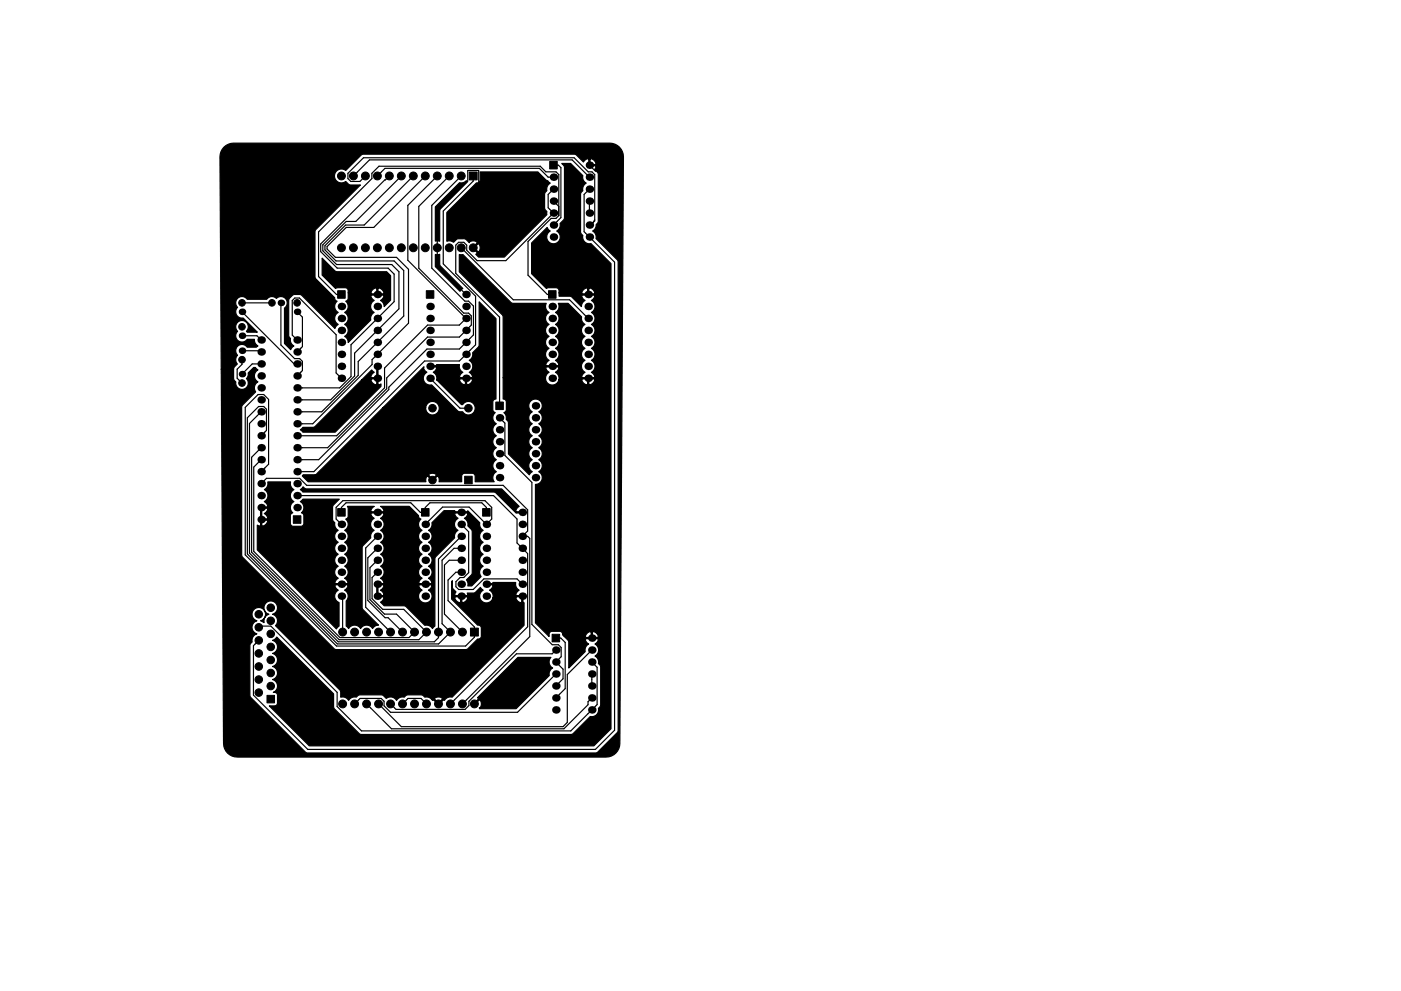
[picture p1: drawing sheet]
<svg xmlns="http://www.w3.org/2000/svg" width="297mm" height="210mm" viewBox="0 0 297 210" stroke-linecap="round" stroke-linejoin="round" font-family="sans-serif">
<g fill="#000">
<circle cx="117.3" cy="37.6" r=".8"/>
<circle cx="125" cy="35" r=".8"/>
<circle cx="125" cy="37.6" r=".8"/>
<circle cx="117.3" cy="42.7" r=".8"/>
<circle cx="117.3" cy="40.1" r=".8"/>
<circle cx="117.3" cy="45.2" r=".8"/>
<circle cx="117.3" cy="50.3" r=".8"/>
<circle cx="117.3" cy="47.7" r=".8"/>
<circle cx="125" cy="45.2" r=".8"/>
<circle cx="125" cy="50.3" r=".8"/>
<circle cx="125" cy="42.7" r=".8"/>
<circle cx="125" cy="47.7" r=".8"/>
<circle cx="125" cy="40.1" r=".8"/>
<circle cx="51.3" cy="74.4" r=".7"/>
<circle cx="51.3" cy="71.2" r=".7"/>
<circle cx="51.3" cy="66.2" r=".7"/>
<circle cx="51.3" cy="79.4" r=".7"/>
<circle cx="55.4" cy="72.1" r=".8"/>
<circle cx="55.4" cy="77.2" r=".8"/>
<circle cx="55.4" cy="79.8" r=".8"/>
<circle cx="55.4" cy="74.7" r=".8"/>
<circle cx="59.6" cy="64.3" r=".7"/>
<circle cx="63" cy="66.2" r=".7"/>
<circle cx="63" cy="79.8" r=".8"/>
<circle cx="63" cy="72.1" r=".8"/>
<circle cx="63" cy="77.2" r=".8"/>
<circle cx="63" cy="74.7" r=".8"/>
<circle cx="72.4" cy="65" r=".8"/>
<circle cx="72.4" cy="70.1" r=".8"/>
<circle cx="72.4" cy="72.6" r=".8"/>
<circle cx="72.4" cy="67.6" r=".8"/>
<circle cx="72.4" cy="75.2" r=".8"/>
<circle cx="72.4" cy="77.7" r=".8"/>
<circle cx="80" cy="72.6" r=".8"/>
<circle cx="80" cy="70.1" r=".8"/>
<circle cx="80" cy="67.6" r=".8"/>
<circle cx="80" cy="62.5" r=".8"/>
<circle cx="80" cy="77.7" r=".8"/>
<circle cx="80" cy="75.2" r=".8"/>
<circle cx="80" cy="65" r=".8"/>
<circle cx="91.2" cy="65" r=".8"/>
<circle cx="91.2" cy="70.1" r=".8"/>
<circle cx="91.2" cy="72.6" r=".8"/>
<circle cx="91.2" cy="75.2" r=".8"/>
<circle cx="91.2" cy="77.7" r=".8"/>
<circle cx="91.2" cy="67.6" r=".8"/>
<circle cx="98.8" cy="72.6" r=".8"/>
<circle cx="98.8" cy="75.2" r=".8"/>
<circle cx="98.8" cy="70.1" r=".8"/>
<circle cx="98.8" cy="67.6" r=".8"/>
<circle cx="98.8" cy="65" r=".8"/>
<circle cx="98.8" cy="77.7" r=".8"/>
<circle cx="98.8" cy="62.5" r=".8"/>
<circle cx="117.1" cy="72.6" r=".8"/>
<circle cx="117.1" cy="70.1" r=".8"/>
<circle cx="117.1" cy="67.6" r=".8"/>
<circle cx="117.1" cy="77.7" r=".8"/>
<circle cx="117.1" cy="75.2" r=".8"/>
<circle cx="117.1" cy="65" r=".8"/>
<circle cx="124.7" cy="75.2" r=".8"/>
<circle cx="124.7" cy="65" r=".8"/>
<circle cx="124.7" cy="70.1" r=".8"/>
<circle cx="124.7" cy="72.6" r=".8"/>
<circle cx="124.7" cy="77.7" r=".8"/>
<circle cx="124.7" cy="67.6" r=".8"/>
<circle cx="124.7" cy="62.5" r=".8"/>
<circle cx="55.4" cy="97.5" r=".8"/>
<circle cx="55.4" cy="84.8" r=".8"/>
<circle cx="55.4" cy="89.9" r=".8"/>
<circle cx="55.4" cy="82.3" r=".8"/>
<circle cx="55.4" cy="92.5" r=".8"/>
<circle cx="55.4" cy="95" r=".8"/>
<circle cx="55.4" cy="87.4" r=".8"/>
<circle cx="63" cy="92.5" r=".8"/>
<circle cx="63" cy="84.8" r=".8"/>
<circle cx="63" cy="82.3" r=".8"/>
<circle cx="63" cy="97.5" r=".8"/>
<circle cx="63" cy="95" r=".8"/>
<circle cx="63" cy="87.4" r=".8"/>
<circle cx="63" cy="89.9" r=".8"/>
<circle cx="72.4" cy="80.3" r=".8"/>
<circle cx="80" cy="80.3" r=".8"/>
<circle cx="91.2" cy="80.3" r=".8"/>
<circle cx="98.8" cy="80.3" r=".8"/>
<circle cx="105.9" cy="88.6" r=".8"/>
<circle cx="105.9" cy="93.7" r=".8"/>
<circle cx="105.9" cy="98.8" r=".8"/>
<circle cx="105.9" cy="96.3" r=".8"/>
<circle cx="105.9" cy="91.2" r=".8"/>
<circle cx="113.5" cy="91.2" r=".8"/>
<circle cx="113.5" cy="88.6" r=".8"/>
<circle cx="113.5" cy="98.8" r=".8"/>
<circle cx="113.5" cy="86.1" r=".8"/>
<circle cx="113.5" cy="96.3" r=".8"/>
<circle cx="113.5" cy="93.7" r=".8"/>
<circle cx="117.1" cy="80.3" r=".8"/>
<circle cx="124.7" cy="80.3" r=".8"/>
<circle cx="55.4" cy="107.7" r=".8"/>
<circle cx="55.4" cy="102.6" r=".8"/>
<circle cx="55.4" cy="110.2" r=".8"/>
<circle cx="55.4" cy="100.1" r=".8"/>
<circle cx="55.4" cy="105.2" r=".8"/>
<circle cx="63" cy="107.7" r=".8"/>
<circle cx="63" cy="105.2" r=".8"/>
<circle cx="63" cy="100.1" r=".8"/>
<circle cx="63" cy="102.6" r=".8"/>
<circle cx="72.4" cy="118.9" r=".8"/>
<circle cx="72.4" cy="111.2" r=".8"/>
<circle cx="72.4" cy="116.3" r=".8"/>
<circle cx="72.4" cy="113.8" r=".8"/>
<circle cx="80" cy="118.9" r=".8"/>
<circle cx="80" cy="111.2" r=".8"/>
<circle cx="80" cy="113.8" r=".8"/>
<circle cx="80" cy="116.3" r=".8"/>
<circle cx="80" cy="108.7" r=".8"/>
<circle cx="90.2" cy="118.9" r=".8"/>
<circle cx="90.2" cy="111.2" r=".8"/>
<circle cx="90.2" cy="116.3" r=".8"/>
<circle cx="90.2" cy="113.8" r=".8"/>
<circle cx="97.8" cy="111.2" r=".8"/>
<circle cx="97.8" cy="116.3" r=".8"/>
<circle cx="97.8" cy="113.8" r=".8"/>
<circle cx="97.8" cy="108.7" r=".8"/>
<circle cx="97.8" cy="118.9" r=".8"/>
<circle cx="103.1" cy="116.3" r=".8"/>
<circle cx="103.1" cy="118.9" r=".8"/>
<circle cx="103.1" cy="111.2" r=".8"/>
<circle cx="103.1" cy="113.8" r=".8"/>
<circle cx="105.9" cy="101.3" r=".8"/>
<circle cx="110.7" cy="113.8" r=".8"/>
<circle cx="110.7" cy="111.2" r=".8"/>
<circle cx="110.7" cy="116.3" r=".8"/>
<circle cx="110.7" cy="108.7" r=".8"/>
<circle cx="110.7" cy="118.9" r=".8"/>
<circle cx="113.5" cy="101.3" r=".8"/>
<circle cx="72.4" cy="121.4" r=".8"/>
<circle cx="72.4" cy="123.9" r=".8"/>
<circle cx="72.4" cy="126.5" r=".8"/>
<circle cx="80" cy="126.5" r=".8"/>
<circle cx="80" cy="123.9" r=".8"/>
<circle cx="80" cy="121.4" r=".8"/>
<circle cx="90.2" cy="123.9" r=".8"/>
<circle cx="90.2" cy="126.5" r=".8"/>
<circle cx="90.2" cy="121.4" r=".8"/>
<circle cx="97.8" cy="123.9" r=".8"/>
<circle cx="97.8" cy="121.4" r=".8"/>
<circle cx="97.8" cy="126.5" r=".8"/>
<circle cx="103.1" cy="126.5" r=".8"/>
<circle cx="103.1" cy="123.9" r=".8"/>
<circle cx="103.1" cy="121.4" r=".8"/>
<circle cx="110.7" cy="123.9" r=".8"/>
<circle cx="110.7" cy="126.5" r=".8"/>
<circle cx="110.7" cy="121.4" r=".8"/>
<circle cx="117.9" cy="137.9" r=".8"/>
<circle cx="125.5" cy="135.4" r=".8"/>
<circle cx="125.5" cy="137.9" r=".8"/>
<circle cx="117.9" cy="150.6" r=".8"/>
<circle cx="117.9" cy="145.5" r=".8"/>
<circle cx="117.9" cy="148.1" r=".8"/>
<circle cx="117.9" cy="143" r=".8"/>
<circle cx="117.9" cy="140.5" r=".8"/>
<circle cx="125.5" cy="140.5" r=".8"/>
<circle cx="125.5" cy="145.5" r=".8"/>
<circle cx="125.5" cy="143" r=".8"/>
<circle cx="125.5" cy="148.1" r=".8"/>
<circle cx="125.5" cy="150.6" r=".8"/>
</g>
<g fill="#000" stroke="#000" stroke-width=".21">
<path d="M99.5 36.5h1.7v1.7h-1.7zM116.5 34.2h1.6v1.6h-1.6zM71.6 61.7h1.6v1.6h-1.6zM90.4 61.7h1.6v1.6h-1.6zM116.3 61.7h1.6v1.6h-1.6zM105.1 85.3h1.6v1.6h-1.6zM62.2 109.4h1.6v1.6h-1.6zM71.6 107.9h1.6v1.6h-1.6zM89.4 107.9h1.6v1.6h-1.6zM98.5 101h1.6v1.6h-1.6zM102.3 107.9h1.6v1.6h-1.6zM99.7 133.3h1.7v1.6h-1.7z"/>
<path d="M117.1 134.6h1.6v1.6h-1.6zM56.6 147.5h1.6v1.6h-1.6z"/>
<circle cx="72.4" cy="37.3" r=".84"/>
<circle cx="74.9" cy="37.3" r=".84"/>
<circle cx="77.5" cy="37.3" r=".84"/>
<circle cx="80" cy="37.3" r=".84"/>
<circle cx="82.5" cy="37.3" r=".84"/>
<circle cx="85.1" cy="37.3" r=".84"/>
<circle cx="87.6" cy="37.3" r=".84"/>
<circle cx="90.2" cy="37.3" r=".84"/>
<circle cx="92.7" cy="37.3" r=".84"/>
<circle cx="95.2" cy="37.3" r=".84"/>
<circle cx="97.8" cy="37.3" r=".84"/>
<circle cx="72.4" cy="52.6" r=".84"/>
<circle cx="74.9" cy="52.6" r=".84"/>
<circle cx="77.5" cy="52.6" r=".84"/>
<circle cx="80" cy="52.6" r=".84"/>
<circle cx="82.5" cy="52.6" r=".84"/>
<circle cx="85.1" cy="52.6" r=".84"/>
<circle cx="87.6" cy="52.6" r=".84"/>
<circle cx="90.2" cy="52.6" r=".84"/>
<circle cx="92.7" cy="52.6" r=".84"/>
<circle cx="95.2" cy="52.6" r=".84"/>
<circle cx="97.8" cy="52.6" r=".84"/>
<circle cx="100.3" cy="52.6" r=".84"/>
<circle cx="51.3" cy="76.3" r=".7"/>
<circle cx="51.3" cy="64.3" r=".7"/>
<circle cx="51.3" cy="69.3" r=".7"/>
<circle cx="57.7" cy="64.3" r=".7"/>
<circle cx="63" cy="64.3" r=".7"/>
<circle cx="51.3" cy="81.3" r=".7"/>
<circle cx="91.7" cy="86.6" r=".8"/>
<circle cx="99.3" cy="86.6" r=".8"/>
<circle cx="91.7" cy="101.8" r=".8"/>
<circle cx="54.9" cy="130.3" r=".8"/>
<circle cx="54.9" cy="135.9" r=".8"/>
<circle cx="54.9" cy="138.6" r=".8"/>
<circle cx="54.9" cy="133.1" r=".8"/>
<circle cx="57.4" cy="134.5" r=".8"/>
<circle cx="57.4" cy="128.9" r=".8"/>
<circle cx="57.4" cy="137.3" r=".8"/>
<circle cx="57.4" cy="131.7" r=".8"/>
<circle cx="72.6" cy="134.1" r=".84"/>
<circle cx="75.2" cy="134.1" r=".84"/>
<circle cx="77.7" cy="134.1" r=".84"/>
<circle cx="80.3" cy="134.1" r=".84"/>
<circle cx="82.8" cy="134.1" r=".84"/>
<circle cx="85.3" cy="134.1" r=".84"/>
<circle cx="87.9" cy="134.1" r=".84"/>
<circle cx="90.4" cy="134.1" r=".84"/>
<circle cx="93" cy="134.1" r=".84"/>
<circle cx="95.5" cy="134.1" r=".84"/>
<circle cx="98" cy="134.1" r=".84"/>
<circle cx="54.9" cy="146.9" r=".8"/>
<circle cx="54.9" cy="141.4" r=".8"/>
<circle cx="54.9" cy="144.2" r=".8"/>
<circle cx="57.4" cy="140" r=".8"/>
<circle cx="57.4" cy="145.6" r=".8"/>
<circle cx="57.4" cy="142.8" r=".8"/>
<circle cx="72.6" cy="149.3" r=".84"/>
<circle cx="75.2" cy="149.3" r=".84"/>
<circle cx="77.7" cy="149.3" r=".84"/>
<circle cx="80.3" cy="149.3" r=".84"/>
<circle cx="82.8" cy="149.3" r=".84"/>
<circle cx="85.3" cy="149.3" r=".84"/>
<circle cx="87.9" cy="149.3" r=".84"/>
<circle cx="90.4" cy="149.3" r=".84"/>
<circle cx="93" cy="149.3" r=".84"/>
<circle cx="95.5" cy="149.3" r=".84"/>
<circle cx="98" cy="149.3" r=".84"/>
<circle cx="100.6" cy="149.3" r=".84"/>
</g>
<g fill="none" stroke="#000" stroke-width=".25">
<path d="M74.9 37.3l3.4-3.4h43l3.7 3.7M77.5 37.3l-1.2 1.2h-1.9l-.6-.6v-1.1l3.3-3.3h44.6l3 3h.8l.6 .5v9.9l-.4 .3M80 37.3l1.6-1.6h32.7l1.9 1.9h1.1M82.5 37.3l-14.5 14.5v1.6l3.5 3.5h10.8l1.3 1.3v5.8l-9.2 9.1v6.8l-2.4 2.4h-9M85.1 37.3l-9.7 9.7h-2l-5 4.9v1.3l3 2.9h11.7l1.5 1.6v7.8l-9.4 9.4v4.9l-5.1 5h-7.1M87.6 37.3l-10.4 10.4h-3.9l-4.4 4.4v.9l2.3 2.4h12.4l2 2v9.7l-9.7 9.6v2.9l-7.7 7.8h-5.2M90.2 37.3l-11 11h-5.8l-4.1 4v.5l1.8 1.8h13l2.5 2.5v11.5l-7.7 7.7v1l-12.6 12.6h-3.3M92.7 37.3l-6.2 6.3v11.6l12.3 12.4-1.4 1.4h-6.8l-9.1 9.1v4.2l-10.1 10.2h-8.4M95.2 37.3l-6.4 6.5v13.1l9.5 9.5h1l.6 .6v2l-2.5 2.5h-6.8l-8.6 8.7v2.3l-12.5 12.5h-6.5M97.8 37.3l-6.3 6.3v13.3l7.1 7h.7l1.1 1v6.2l-3 3h-6.9l-8.1 8.1v.5l-14.8 14.8h-4.6M100.3 37.3v1.1l-6.3 6.4v11.2l6.8 6.8v10.4l-3.4 3.4h-7.4l-23.5 23.5h-3.5M117.3 35h1.1l.5 .6v10.6l-1.6 1.5"/>
<path d="M125 35l1.3 1.4M97.8 52.6l11 11h12l3.9 4M100.3 52.6l1.2-1.2-.1-15.2h-2.2v2.2l-6.5 6.5v11.5l6.1 6.1M117.3 42.7l1.2 1.1M117.3 40.1l-1.1 1.2v2.8l1.1 1.1-10 10.1h-6.1l-2.2-2.2v-1.1l-.7-.6h-1.1l-.6 .6v6l9.3 9.3v18.8M125 40.1l-1.2 1.2v7.9l6.5 6.4v99.3l-4.1 4.1h-60.9l-11.6-11.5v-10.5l1.2-1.1M125 42.7v2.5M125.7 47.2l-.7 .5M126.1 46.6l-.4 .6M51.3 76.3v1l-1 1v1.9l1 1.1M51.3 64.3h6.4M51.3 66.2l11.1 11h.6"/>
<path d="M51.3 74.4h3.8l.3 .3M51.3 71.2h3.2l.9 .9M55.4 77.2h-1.9l-2.2 2.2M59.6 64.3v8.9l2.9 2.9h1l.6 .6v1.9l-1.1 1.2M63 72.1l-1-1v-7.3l.5-.6h1l7.8 7.8v8.1l1.1 1.2M63 66.2l1.1 1.1v6.2l-1.1 1.2M72.4 62.5h-1.1l-3.8-3.8v-9.5l11.3-11.3v-1.1l1.6-1.5h34.1l1.2 1.2h2.2l.6 .5v8.7l-.6 .6h-1l-4.9 4.9v7.2l4 4.1h1.1M55.4 87.4l-2.5 2.4v27.6l18.8 18.8h20.4l.9-.9v-16.7l4.8-4.8M55.4 97.5l-1.6 1.6v17.9l18.3 18.3h14.6l1.2-1.2-3.8-3.8h-2.6l-3.1-3.1v-6.8l1.6-1.5M55.4 95l-2.1 2v20.2l18.6 18.5h16.9l1.6-1.6-4.8-4.8h-4.5l-2.2-2.3v-4.5l1.1-1.1M55.4 92.5l1.1-1.2v-4.5l-.6-.6h-1.1l-2.4 2.4v28.9l19.1 19.1h21.5l2.5-2.5-1.8-1.8v-13.4l2.6-2.6h1.5M91.2 80.3l6.3 6.3h1.8"/>
<path d="M105.9 88.6l1.1 1.2v6.8l5.8 5.7v30.2l4.3 4.3h1.3l.6 .6v1.9l-1.1 1.2 1.5 1.5v2l-1.5 1.5M55.4 107.7v2.5M55.4 100.1l1.5-1.6v-13.8l-1-1h-1.2l-2.7 2.7v31.3l19.3 19.4h27.4l1.9-1.9v-2.2l-5.6-5.6v-4.3l1.7-1.7h1.1M55.4 102.6l1.1-1.1h7l1.5 1.5h41.7l5.2 5.2v4.5l-1.2 1.1h1.2l.4 .4v20.9l-14.3 14.2M63 105.2h41.6l5 4.9v5.1l2.3 2.3v15.5l-16.4 16.3M72.4 111.2l-1.1-1.1v-2.5l1.4-1.4h30.1l1.4 1.4v2.5l-1.1 1.1-3.6-3.6h-5.7l-3.6 3.6M72.4 108.7v-1l1-1h13.7l2 2h1.1v-1l1-1h10.9l1 1v1M80 116.3l-2 2.1v9l3.6 3.7h.7l3 3M80 113.8l-2.5 2.5v12.5l5.3 5.3M97.8 118.9h-2.6l-1 1v10.4l3.8 3.8M97.8 111.2l1.6 1.6v8.7l-1.1 1h-.8l-.8 .9v1.1l.5 .6h3.1l2.3-2.3h7l1.1 1.1M54.9 133.1l.2-.3h2.3l14.1 14.1v3l5.1 5.2h44.4l5.6-5.6v-7.9l-1.1-1.1"/>
<path d="M72.4 126.5l.2 .2v7.4M117.9 137.9l-.8 .8h-7.6l-10.1 10.1v.9l-.8 .8h-14.6l-1.2-1.2M117.9 135.4h1l.9 .9v9.8l-1.9 2M125.5 137.9l-5.2 5.2v10.2l-.9 .9h-34.3l-4.8-4.9M85.3 149.3l1.2-1.1h2.8l1.1 1.1M117.9 143l-8.2 8.1h-26.9l-1.4-1.4v-.9l-.6-.6h-4.5l-1.1 1.1M125.5 148.1l-.8 .8v.6l-5.1 5.1h-36.6l-5.3-5.3M125.5 143v2.5"/>
</g>
<g fill="#000" stroke="#000" stroke-width=".25">
<path d="M92.3 43.9l5.1-5.1 .8-.1 .7-.4 .1 .3-5.7 5.9-.1 6.7h-.9zM101.8 36.5h12.2l1.7 1.6 1 .8-.6 .5-.2 1.1-.4 .6v3.1l.4 .7v.6l-9 9h-5.4l-.6-.6 .3-.3-1.1-1h.4l.9 .8a1 1 0 0 0 0-1.7l-.9 .9h-.4l1.1-1a1.02 1.02 0 0 0-1.7-.1l-.7-.7-.5-.2-1.4 .1-.7 .7-.8-.3-.7 .1v-6.1l6.3-6.3a.67 .67 0 0 0 .8-.6zM97.4 54h.7l10.3 10.2 .4 .2h7a1.44 1.44 0 0 0 .6 1.9 1.44 1.44 0 0 0 0 2.5 1.44 1.44 0 0 0 0 2.6 1.44 1.44 0 0 0 0 2.5 1.44 1.44 0 0 0 0 2.6l-.4 .3a.62 .62 0 0 0-.2 .8h2.6l.1-.2-.2-.4-.5-.5a1.44 1.44 0 0 0 0-2.6 1.44 1.44 0 0 0 0-2.5 1.44 1.44 0 0 0 0-2.6 1.44 1.44 0 0 0 0-2.5 1.44 1.44 0 0 0 .6-1.9h2l2.9 2.8 .1 1 .6 .6-.2 .2a1.44 1.44 0 0 0 .2 2.4 1.44 1.44 0 0 0 0 2.5 1.44 1.44 0 0 0 0 2.5 1.44 1.44 0 0 0 0 2.6l-.3 .3a.62 .62 0 0 0-.3 .8h2.6l.1-.2-.2-.4-.5-.5a1.44 1.44 0 0 0 0-2.6 1.44 1.44 0 0 0 0-2.5 1.44 1.44 0 0 0 0-2.5 1.44 1.44 0 0 0 0-2.6 1.44 1.44 0 0 0 0-2.5 1.44 1.44 0 0 0 0-2.6l.4-.3a.62 .62 0 0 0 .2-.8h-2.6l-.1 .2 .2 .4 .5 .5-.6 .6-.1 .7-2.1-2-.4-.2h-2.3v-.7h4.8l.1 .3h1.2v-1.2h.2v1.2h1.2l.1-.3a1.17 1.17 0 0 0-1.5-.9 1.07 1.07 0 0 0-1.3 .9h-4.8v-.4a.64 .64 0 0 0-.6-.7h-1.6l-.4 .2-3.2-3.1v-6.5l3.3-3.3 .7 .7a1.44 1.44 0 0 0-.5 2.2 1.44 1.44 0 0 0 2.3 0 1.44 1.44 0 0 0-.5-2.2l.6-.6 .1-1 .9-.8 .1-.4v-10.6l-.1-.5-.5-.4h1.9l2.6 2.6 .1 1 .6 .6-.6 .5-.1 1.1-.4 .3-.1 .5v7.9l.1 .4 .4 .4a1.43 1.43 0 0 0 1.7 1.7l4.2 4.2v98.7l-3.6 3.6h-60.3l-8.5-8.4h1.1a.64 .64 0 0 0 .6-.7v-1.7a.71 .71 0 0 0-.9-.5 1.44 1.44 0 0 0 .9-1.4 1.44 1.44 0 0 0-1-1.3 1.44 1.44 0 0 0 1-1.4 1.44 1.44 0 0 0-1-1.4 1.44 1.44 0 0 0 1-1.4 1.44 1.44 0 0 0-1-1.4 1.44 1.44 0 0 0 1-1.3 1.44 1.44 0 0 0-1-1.4l.5-.3 .4-.4 12 12v2.7l.1 .4 5.3 5.3 .4 .2h44.5l.6-.2 3.6-3.6 .1 .1a1.43 1.43 0 0 0 1.6-1.8l.3-.4 .2-.4v-7.9l-.2-.4-.3-.4-.2-1-.5-.6a1.44 1.44 0 0 0-.1-2.6l.4-.3a.62 .62 0 0 0 .2-.8h-2.5l-.1 .2 .1 .4 .6 .5-.6 .6-.1 1-3.5 3.5v-5.5l-1-1.2h4.5l.1 .2h1.1v-1.1h.3v1.1h1.1a1.03 1.03 0 0 0-1.4-1.1 1.07 1.07 0 0 0-1.2 .9h-4.5l-.3-.4a.64 .64 0 0 0-.6-.7l-1.9 .1-.3 .3-.1 .7-2.9-2.8v-29.4a1.44 1.44 0 0 0 1.4-1.1 1.44 1.44 0 0 0-.7-1.6 1.44 1.44 0 0 0 0-2.6 1.44 1.44 0 0 0 0-2.5 1.44 1.44 0 0 0 0-2.5 1.44 1.44 0 0 0 0-2.6 1.44 1.44 0 0 0 0-2.5 1.44 1.44 0 0 0 .5-2.2 1.44 1.44 0 0 0-2.3 0 1.44 1.44 0 0 0 .5 2.2 1.44 1.44 0 0 0 0 2.5 1.44 1.44 0 0 0 0 2.6 1.44 1.44 0 0 0 0 2.5 1.44 1.44 0 0 0 0 2.5 1.44 1.44 0 0 0 0 2.6l-.7 .6-4.4-4.4v-6.5l-.1-.5-.4-.3-.1-1-.4-.5 .4-.1 .1-.4 .1-1.7-.2-.5-.5-.1v-4.6h9a1.44 1.44 0 0 0 1.1 1.6 1.44 1.44 0 0 0 1.7-1.1h4.8l.4 .6a.77 .77 0 0 0 .9 .3v-1.1h.2v1.1l.3 .2 .5-.3 .3-.4 .2-.4-.1-.2h-2.6l-.1 .2h-4.8a1.43 1.43 0 0 0-.7-1.6l.4-.3a.62 .62 0 0 0 .2-.9h-2.6l-.1 .3 .2 .4 .5 .5-.4 .3-.3 .8h-9l-.1-13.1-9.2-9.3zM47.5 31.2a2.91 2.91 0 0 1 2-.8h80.3a2.9 2.9 0 0 1 2.4 2.9l-.8 125a2.9 2.9 0 0 1-2.9 2.3h-78.8a2.9 2.9 0 0 1-2.3-2.9l-.5-79.4h2.6v2.1l.5 .6a1.34 1.34 0 0 0 1.7 1.6 1.34 1.34 0 0 0 .5-2.3l.4-.5v-.7l1.2-1.1h.4l.5 .5-.2 .1a1.44 1.44 0 0 0 .2 2.4 1.57 1.57 0 0 0-.5 2.2l-2.7 2.7-.3 .5v31.3l.3 .6 19.5 19.5h27.7l.5-.2 2-2a.67 .67 0 0 0 .9-.7l-.1-1.8a.92 .92 0 0 0-.8-.6l-5.4-5.4v-.3h.6l.3 .6 .7 .5 .3-.1v-1.2h.2v1.2a.95 .95 0 0 0 1.2-1.2h-2.6l-.1 .2h-.6v-3.4l.1-.2 .1 1.6 .7 .8-.3 .5 .1 .3h2.6l.1-.3-.1-.3h1.5l1.3-1.2 .5 .6a1.44 1.44 0 0 0-.2 2.4 1.44 1.44 0 0 0 2.3-.8h4.9l.3 .6a.77 .77 0 0 0 .9 .4v-1.2h-1.1l-.1 .2h-4.9a1.43 1.43 0 0 0-.7-1.6l.4-.3a.62 .62 0 0 0 .2-.8h-1.4v-.3h1.4l.1-.2h4.8a1.57 1.57 0 0 0 .8 1.6l-.4 .3a.62 .62 0 0 0-.2 .9h1.4v1.4l.2 .1v4.8l-15.2 15.2-1.1 .1-.6 .6-.2-.1-1 1-1.1-1-.2 .1-.2-.3h.6l.9 .9 .8-.9a1 1 0 0 0-1.7 0h-.6l-.6-.4h-.8l-.7-.5h-2.9l-.4 .1-.4 .4-1.1 .1-.5 .6-.2-.2a1.47 1.47 0 0 0-2-.2l-.7-.7-.4-.1h-4.6l-.7 .5-1 .1-.6 .6-.8-.7h-.9v-1.2l-.2-.3-13.6-13.7a1.43 1.43 0 0 0-.6-2.4 1.44 1.44 0 0 0 .8-2.2 1.44 1.44 0 0 0-2.4 0 1.44 1.44 0 0 0 .8 2.2 1.43 1.43 0 0 0-1 1.8l-.7-.4a1.44 1.44 0 0 0 .7-2.2 1.44 1.44 0 0 0-2.3 0 1.44 1.44 0 0 0 .8 2.2 1.44 1.44 0 0 0-1.1 1.4 1.44 1.44 0 0 0 1.1 1.4 1.43 1.43 0 0 0-1 1.7l-.4 .4-.1 .4v10.8l11.7 11.7 .4 .2 61.1 .1 .6-.3 4.1-4.1 .2-.5v-99.3l-.3-.5-4.4-4.5-.2-1-.5-.6 .5-.6 .2-.8 .4-.6 .1-10-.2-.4-.6-.6 .3-.6-.2-.2h-1.4v-1.4h.3v1.1h1.1l.2-.2a1.17 1.17 0 0 0-1.6-.9 .99 .99 0 0 0-1.1 .6l-1.4-1.5-.6-.2h-44.6l-.6 .2-3.2 3.3-.2-.2a1.48 1.48 0 0 0-2.2 1.5 1.48 1.48 0 0 0 2.4 1l.9 .7h2.2l-9.4 9.5-.2 .5v9.6l.2 .4 4 3.9a.66 .66 0 0 0 .5 .8 1.44 1.44 0 0 0 .2 2.4 1.44 1.44 0 0 0 0 2.5l-.4 .4-.3 .5-7.1-7.1-.4-.1h-1.3l-.9 .8-.1 .5v7.5l.4 .5 .1 1 .6 .6-.7 .8-1.3-1.3 .1-7.6a1.34 1.34 0 0 0 .2-1.9 1.34 1.34 0 0 0-2-.1 1.32 1.32 0 0 0-2 .2l-4.3-.1a1.34 1.34 0 0 0-1.9-.1 1.34 1.34 0 0 0 0 1.9 1.33 1.33 0 0 0-.3 1.6 1.33 1.33 0 0 0 1.4 .7l3.1 3h-2.2l-.2-.2 .1-.1a1.34 1.34 0 0 0-.1-1.9 1.34 1.34 0 0 0-1.9 .1 1.34 1.34 0 0 0 .1 1.9 1.34 1.34 0 0 0 0 2 1.34 1.34 0 0 0 2-.3h1.5l.2 .8 .6 .6-.3 .3h-2a1.34 1.34 0 0 0-2-.3 1.34 1.34 0 0 0 0 2 1.32 1.32 0 0 0-.1 1.8l-.7 .7-.1 .4h-2.6l-.3-45 .3-1.1zM68.3 54.8l2.7 2.6 .3 .2 10.7 .1 .8 .8v5.2l-1.4 1.3-.1-.7-.6-.6 .4-.3a.62 .62 0 0 0 .2-.8h-2.6a.94 .94 0 0 0 .6 1.1 1.44 1.44 0 0 0 0 2.6l-.6 .6-.1 1-4.8 4.8-.1-.7-.6-.6a1.44 1.44 0 0 0 0-2.6 1.44 1.44 0 0 0 0-2.5 1.44 1.44 0 0 0 .2-2.4l.3-.2 .2-.3v-1.3h4.8l.1 .3h1.2v-1.2h.2v1.2h1.2a1.03 1.03 0 0 0-1.4-1.2 1.07 1.07 0 0 0-1.3 .9h-4.8v-.4a.64 .64 0 0 0-.6-.7h-1.6l-.4 .2-2.9-2.8zM92.5 52.6l.2-.2 .2 .2-.2 .2zM92.3 54h.9v2l.1 .4 4.8 4.8-.6 .6-5.2-5.2zM72.2 77.6h.3v.2l-.2 .1zM63.7 91.2l.5-.5h2.1l.4-.2 10-9.9h1.9l.3 .6a.77 .77 0 0 0 1 .3v-1.1h-1.2l-.1 .2h-1.9l2.1-2.1 .6 .5-.5 .3a.62 .62 0 0 0-.2 .8h1.2v-2.5h.2v3.9l.3 .2 .4-.2v.5l-9.7 9.7h-6.9zM98.7 62.3l.3 .1-.1 .2h-.2zM64.2 100.8h2.3l.6-.2 14.1-14.1h9.1a1.44 1.44 0 0 0 1.9 1.5 1.44 1.44 0 0 0 .5-2.4 1.44 1.44 0 0 0-2.4 .6v.3h-9.1l8.7-8.7a.94 .94 0 0 0 .6 1.2 1.44 1.44 0 0 0-.7 1.8 1.44 1.44 0 0 0 1.7 .9l5.5 5.4 .4 .3h.7a1.44 1.44 0 0 0 2.2 .3 1.44 1.44 0 0 0 0-2.2 1.44 1.44 0 0 0-2.2 .3h-.2l-5.3-5.2h4.8l.3 .6a.77 .77 0 0 0 1 .3v-1.1h.2v1.1a.95 .95 0 0 0 1.2-1.1h-2.6l-.1 .2h-4.8a1.51 1.51 0 0 0-.7-1.6l.3-.3a.62 .62 0 0 0 .3-.9l-1.4 .1-.1-.3h1.5l.1-.2h4.8a1.43 1.43 0 0 0 .7 1.6l-.4 .3a.62 .62 0 0 0-.2 .8h2.6a.94 .94 0 0 0-.6-1.1 1.44 1.44 0 0 0 0-2.6l.6-.5 .1-1 1.4-1.6v-9.3l3.6 3.6-.1 17.1a.64 .64 0 0 0-.6 .6v1.7l.2 .4 .3 .1a1.44 1.44 0 0 0 .2 2.4 1.44 1.44 0 0 0 0 2.6 1.44 1.44 0 0 0 0 2.5 1.44 1.44 0 0 0 0 2.5 1.44 1.44 0 0 0 0 2.6 1.44 1.44 0 0 0-.4 2.1h-4v-1.2a.64 .64 0 0 0-.7-.6h-1.6a.64 .64 0 0 0-.6 .6v1.2h-4.8v-.4a.63 .63 0 0 0-.4-.8l-1 1-1-1a.99 .99 0 0 0-.4 1.2h-25l-1.2-1.2 .1-.1h26.7l.8 .8 .8-.8a.96 .96 0 0 0-1.6 0zM56.8 102.3l4.8-.1 .1 1.1 .6 .6-.2 .1a1.44 1.44 0 0 0 .2 2.4 1.44 1.44 0 0 0-.2 2.4l-.4 .2-.1 .3 .1 2.1 .4 .3h1.7a.64 .64 0 0 0 .6-.7v-1.7l-.2-.3-.3-.2 .2-.2a1.44 1.44 0 0 0-.4-2.2l.5-.5h7.7l-1.3 1.3-.1 .4v2.7l.5 .6 .1 1 .6 .6a1.44 1.44 0 0 0 0 2.6 1.44 1.44 0 0 0 0 2.5 1.44 1.44 0 0 0 0 2.5 1.44 1.44 0 0 0 0 2.6l-.4 .3a.62 .62 0 0 0-.2 .8h2.6l.1-.2-.2-.4-.5-.5a1.44 1.44 0 0 0 0-2.6 1.44 1.44 0 0 0 0-2.5 1.44 1.44 0 0 0 0-2.5 1.44 1.44 0 0 0 0-2.6 1.44 1.44 0 0 0 .2-2.4l.3-.1 .2-.4v-1.7l-.1-.5h5.7l-.6 .6-.2 .4 .1 .2h2.6a.94 .94 0 0 0-.6-1.2h6.1l1.9 2 .1 .5 .5 .2a1.44 1.44 0 0 0 .2 2.4 1.44 1.44 0 0 0 0 2.6 1.44 1.44 0 0 0 0 2.5 1.44 1.44 0 0 0 0 2.5 1.44 1.44 0 0 0 0 2.6l-.4 .3a.62 .62 0 0 0-.2 .8h2.5l.2-.2-.2-.4-.6-.5a1.44 1.44 0 0 0 .1-2.6 1.44 1.44 0 0 0 0-2.5 1.44 1.44 0 0 0 0-2.5 1.44 1.44 0 0 0 0-2.6l.5-.6 .2-1 2.5-2.6h2.3l.1 .3h2.6l.1-.2 2.5 2.5 .2 1 .5 .6-.2 .2a1.44 1.44 0 0 0 .2 2.4 1.44 1.44 0 0 0 0 2.5 1.44 1.44 0 0 0 0 2.5 1.44 1.44 0 0 0-.4 2.2l-2 2h-.8v-.8l-.3-.5 1.1-1.1 .1-.4v-8.7l-.1-.4-.8-.8a1.43 1.43 0 0 0-.7-1.6l.4-.3a.62 .62 0 0 0 .2-.9h-2.6l-.1 .3 .2 .3 .5 .6a1.44 1.44 0 0 0 0 2.5l-.6 .6-.1 1-4 4-.2 .4v14.3l-.5 .6-.6-.6-1-.1-4.1-4.1-.4-.1h-4.1l-.8-.8 .4-.3a.62 .62 0 0 0 .2-.8h-1.4v-2.5h.2v2.3l8.6-.1v.3a1.44 1.44 0 0 0 2.3 1.1 1.44 1.44 0 0 0-.2-2.5l.4-.3a.62 .62 0 0 0 .2-.8h-2.5l-.1 .2 .1 .4 .6 .5-.4 .4-.4 .7h-7.4a.95 .95 0 0 0-.6-1.1l.4-.3a.62 .62 0 0 0 .2-.8h-1.4v-.3h1.4l.1-.2-.2-.4-.5-.5a1.44 1.44 0 0 0 0-2.6 1.44 1.44 0 0 0 0-2.5 1.44 1.44 0 0 0 0-2.5 1.44 1.44 0 0 0 0-2.6 1.44 1.44 0 0 0 0-2.5l.4-.3a.62 .62 0 0 0 .2-.9h-2.6l-.1 .3 .2 .3 .5 .6a1.44 1.44 0 0 0 0 2.5l-.6 .6-.1 1-1.6 1.6-.2 .6v12.7l.2 .4 3.3 3.2-.7 .2-.6 .6a1.47 1.47 0 0 0-2.5 0 1.47 1.47 0 0 0-2.6 0l-.5-.6v-5.3a1.43 1.43 0 0 0-.3-2.3l.4-.3a.62 .62 0 0 0 .2-.8h-2.6l-.1 .2 .2 .4 .5 .5a1.44 1.44 0 0 0-.7 1.4 1.44 1.44 0 0 0 .9 1.2v5l-.6 .6-16.7-16.7v-5.3l.4 .2 .2-.1v-1.1h.3v1.1l.2 .1 .7-.4 .4-.6-.2-.2h-1.4v-2.6h.3v2.3h1.1a.94 .94 0 0 0-.6-1.1l.4-.3a.62 .62 0 0 0 .2-.9h-1.4v-.3l1.4 .1 .2-.3-.2-.3-.5-.6a1.44 1.44 0 0 0 0-2.5l.5-.6z"/>
<path d="M64.3 103.3l.7 .4h41.4l3.7 3.7-.4 .3a.62 .62 0 0 0-.2 .9h1.4v.2l-1.5 .1-4.2-4.3-.4-.2h-40.6l-.5-.5zM101.3 148l8.5-8.5h7a1.43 1.43 0 0 0 .4 2.2l-.6 .6-.1 1-7.1 7.1h-7.7l-.1-.2a1 1 0 0 0 0-1.7l-1 1-.2-.1 1-1.1z"/>
</g>
</svg>
